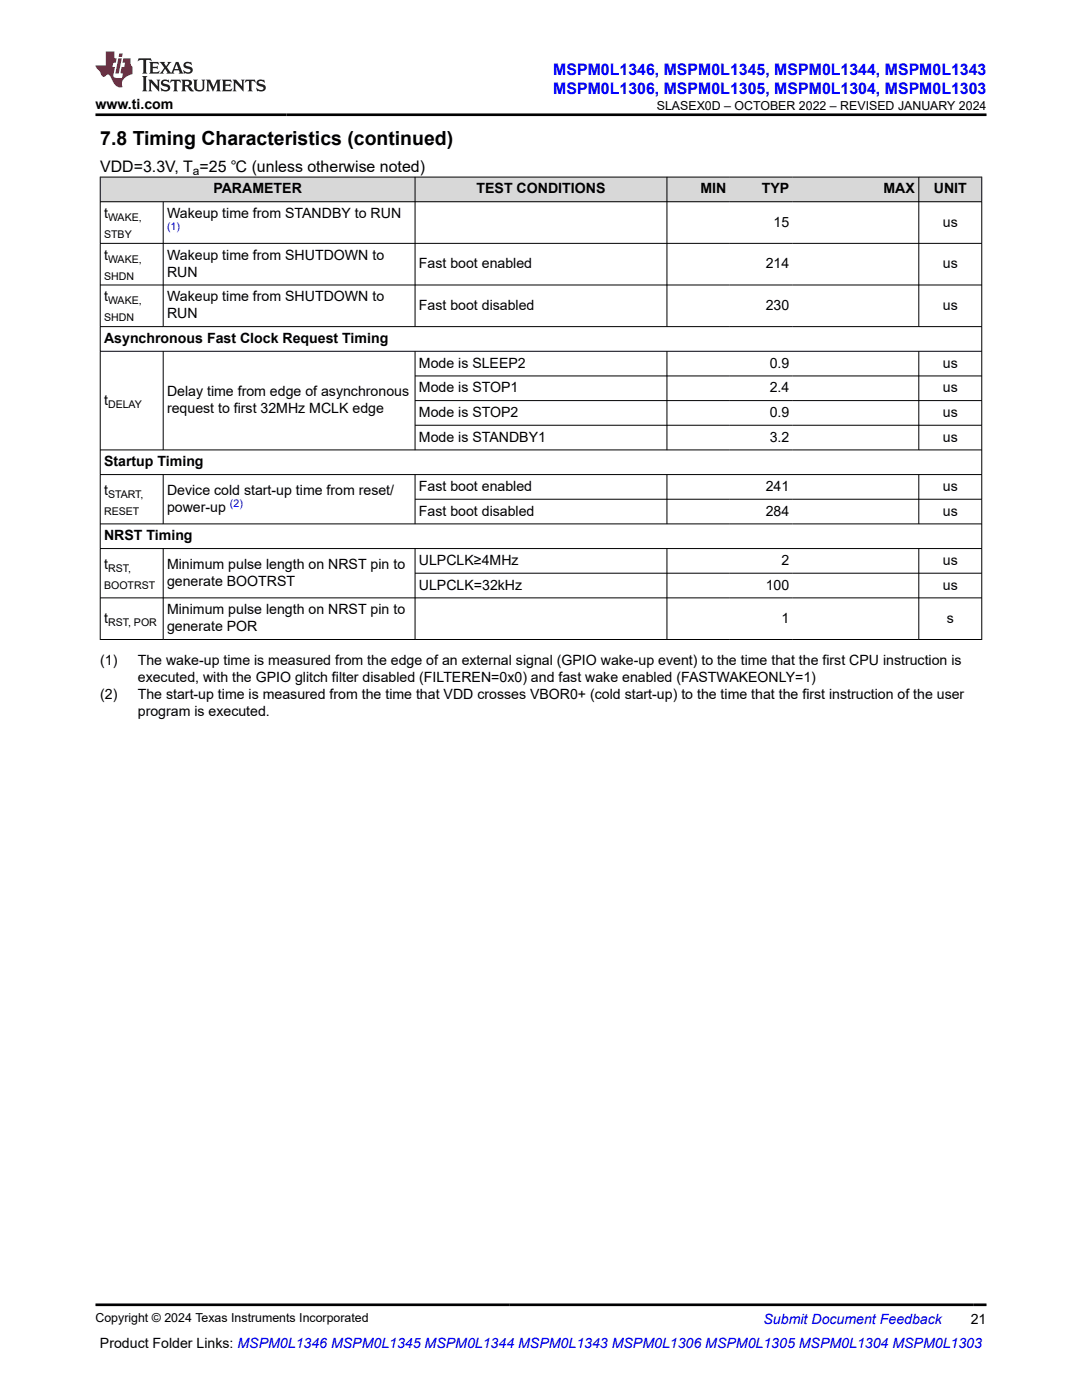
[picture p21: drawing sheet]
<svg xmlns="http://www.w3.org/2000/svg" width="216mm" height="279mm" viewBox="0 0 216 279" stroke-linecap="round" stroke-linejoin="round" font-family="sans-serif">
<defs><g id="words">
<text font-size="3.9" x="20" y="28.8">7.8 Timing Characteristics (continued)</text>
<g font-size="3.2" fill="#00f">
<text x="110.4" y="14.9">MSPM0L1346, MSPM0L1345, MSPM0L1344, MSPM0L1343</text>
<text x="110.4" y="18.7">MSPM0L1306, MSPM0L1305, MSPM0L1304, MSPM0L1303</text>
</g>
<text font-size="3.2" x="20" y="34.3">VDD=3.3V, T =25 ℃ (unless otherwise noted)</text>
<g font-size="2.8">
<text x="19" y="21.8">www.ti.com</text>
<text x="42.6" y="38.6">PARAMETER</text>
<text x="95.1" y="38.6">TEST CONDITIONS</text>
<text x="139.8" y="38.6">MIN</text>
<text x="152" y="38.6">TYP</text>
<text x="176.3" y="38.6">MAX</text>
<text x="186.3" y="38.6">UNIT</text>
<text x="20.8" y="43.5">t</text>
<text x="33.3" y="43.5">Wakeup time from STANDBY to RUN</text>
<text x="154.4" y="45.2">15</text>
<text x="188.1" y="45.2">us</text>
<text x="20.8" y="51.8">t</text>
<text x="33.3" y="51.8">Wakeup time from SHUTDOWN to</text>
<text x="83.6" y="53.5">Fast boot enabled</text>
<text x="152.8" y="53.5">214</text>
<text x="188.1" y="53.5">us</text>
<text x="33.3" y="55.2">RUN</text>
<text x="20.8" y="60.2">t</text>
<text x="33.3" y="60.2">Wakeup time from SHUTDOWN to</text>
<text x="33.3" y="63.5">RUN</text>
<text x="83.6" y="61.8">Fast boot disabled</text>
<text x="152.8" y="61.8">230</text>
<text x="188.1" y="61.8">us</text>
<text x="20.8" y="68.5">Asynchronous Fast Clock Request Timing</text>
<text x="83.6" y="73.4">Mode is SLEEP2</text>
<text x="153.6" y="73.4">0.9</text>
<text x="188.1" y="73.4">us</text>
<text x="20.8" y="80.8">t</text>
<text x="33.3" y="79.1">Delay time from edge of asynchronous</text>
<text x="33.3" y="82.5">request to first 32MHz MCLK edge</text>
<text x="83.6" y="78.3">Mode is STOP1</text>
<text x="83.6" y="83.2">Mode is STOP2</text>
<text x="153.6" y="78.3">2.4</text>
<text x="153.6" y="83.2">0.9</text>
<text x="188.1" y="78.3">us</text>
<text x="188.1" y="83.2">us</text>
<text x="83.6" y="88.1">Mode is STANDBY1</text>
<text x="153.6" y="88.1">3.2</text>
<text x="188.1" y="88.1">us</text>
<text x="20.8" y="93.1">Startup Timing</text>
<text x="20.8" y="98.8">t</text>
<text x="33.3" y="98.8">Device cold start-up time from reset/</text>
<text x="83.6" y="98">Fast boot enabled</text>
<text x="152.8" y="98">241</text>
<text x="188.1" y="98">us</text>
<text x="20.8" y="107.8">NRST Timing</text>
<text x="33.3" y="102.1">power-up</text>
<text x="83.6" y="102.9">Fast boot disabled</text>
<text x="152.8" y="102.9">284</text>
<text x="188.1" y="102.9">us</text>
<text x="20.8" y="113.5">t</text>
<text x="33.3" y="113.5">Minimum pulse length on NRST pin to</text>
<text x="83.6" y="112.7">ULPCLK≥4MHz</text>
<text x="155.9" y="112.7">2</text>
<text x="188.1" y="112.7">us</text>
<text x="33.3" y="116.9">generate BOOTRST</text>
<text x="83.6" y="117.7">ULPCLK=32kHz</text>
<text x="152.8" y="117.7">100</text>
<text x="188.1" y="117.7">us</text>
<text x="20.8" y="124.3">t</text>
<text x="33.3" y="122.6">Minimum pulse length on NRST pin to</text>
<text x="33.3" y="126">generate POR</text>
<text x="155.9" y="124.3">1</text>
<text x="188.9" y="124.3">s</text>
<text x="20" y="132.8">(1)</text>
<text x="27.5" y="132.8">The wake-up time is measured from the edge of an external signal (GPIO wake-up event) to the time that the first CPU instruction is</text>
<text x="27.5" y="136.2">executed, with the GPIO glitch filter disabled (FILTEREN=0x0) and fast wake enabled (FASTWAKEONLY=1)</text>
<text x="20" y="139.6">(2)</text>
<text x="27.5" y="139.6">The start-up time is measured from the time that VDD crosses VBOR0+ (cold start-up) to the time that the first instruction of the user</text>
<text x="27.5" y="142.9">program is executed.</text>
<text x="19.9" y="269">Product Folder Links: MSPM0L1346 MSPM0L1345 MSPM0L1344 MSPM0L1343 MSPM0L1306 MSPM0L1305 MSPM0L1304 MSPM0L1303</text>
<text x="193.7" y="264.2">21</text>
</g>
<text font-size="2.8" fill="#00f" x="152.4" y="264.2">Submit Document Feedback</text>
<g font-size="2.5">
<text x="131.1" y="21.9">SLASEX0D – OCTOBER 2022 – REVISED JANUARY 2024</text>
<text x="19" y="263.9">Copyright © 2024 Texas Instruments Incorporated</text>
</g>
<text font-size="2.4" x="38.5" y="34.9">a</text>
<g font-size="2.1">
<text x="20.8" y="47.5">STBY</text>
<text x="21.6" y="44.1">WAKE,</text>
<text x="21.6" y="52.4">WAKE,</text>
<text x="20.8" y="55.8">SHDN</text>
<text x="20.8" y="64.1">SHDN</text>
<text x="21.6" y="60.7">WAKE,</text>
<text x="21.6" y="81.3">DELAY</text>
<text x="21.6" y="99.3">START,</text>
<text x="20.8" y="102.7">RESET</text>
<text x="20.8" y="117.5">BOOTRST</text>
<text x="21.6" y="114.1">RST,</text>
<text x="21.6" y="124.8">RST, POR</text>
</g>
<g font-size="2.1" fill="#00f">
<text x="33.3" y="46">(1)</text>
<text x="45.9" y="101.2">(2)</text>
</g>
</g></defs>
<g fill="#d8d8d8">
<path d="M20 35.3h175.9v5h-175.9z" fill-rule="evenodd"/>
<path d="M20.1 35.4h62.7v4.8h-62.7z" fill-rule="evenodd"/>
<path d="M82.9 35.4h50.1v4.8h-50.1z" fill-rule="evenodd"/>
<path d="M133.1 35.4h12.5v4.8h-12.5z" fill-rule="evenodd"/>
<path d="M145.6 35.4h12.6v4.8h-12.6z" fill-rule="evenodd"/>
<path d="M158.2 35.4h25.1v4.8h-25.1z" fill-rule="evenodd"/>
<path d="M183.4 35.4h12.4v4.8h-12.4z" fill-rule="evenodd"/>
</g>
<g fill="none" stroke="#000" stroke-width=".2">
<path d="M19.9 35.3h176.1M20 35.3v92.4M82.8 35.3v29.9M133.1 35.3v29.9M183.3 35.3v29.9M195.9 35.3v92.4M19.9 40.3h176.1M19.9 48.6h176.1M19.9 56.9h176.1M32.6 40.3v24.9M19.9 65.2h176.1M19.9 70.1h176.1"/>
<path d="M32.6 70.1v19.8M82.8 70.1v19.8M82.8 75h113.2M82.8 79.9h113.2M133.1 70.1v19.8M183.3 70.1v19.8M19.9 89.8h176.1M19.9 94.7h176.1M32.6 94.7v9.9M82.8 94.7v9.9M82.8 84.9h113.2M82.8 99.6h113.2"/>
<path d="M133.1 94.7v9.9M183.3 94.7v9.9M19.9 104.6h176.1M19.9 109.5h176.1M32.6 109.5v18.2M82.8 109.5v18.2M82.8 114.4h113.2M133.1 109.5v18.2M183.3 109.5v18.2M196 119.3h-176.1M19.9 127.6h176.1"/>
</g>
<path d="M27.7 11.6l-.2 .6 .5-.2h.6v.1v2.2l-.2 .4h1l-.2-.4v-2.2v-.1h.5l.5 .2-.1-.6zM29.8 12.4l.2 .3v1.6l-.2 .4h1.9l.1-.6a1.08 1.08 0 0 1-1.3 .2v-.7h.6l.4 .2v-.7l-.4 .2h-.6v-.5l.2-.2a1 1 0 0 1 1 .3l-.1-.5zM31.8 12.4l1 1.1-1 1.2h.9l-.2-.2 .4-.8 .5 .8-.2 .2h1.6l-.2-.2 .1-.5h1l.1 .5-.1 .2h.9l-.2-.4-.8-1.9h-.5l-1 2.1-.8-1.1 .9-1h-.8l.2 .2-.5 .6-.3-.6 .1-.2zM35.2 12.8l.4 1h-.8zM36.8 12.5a.65 .65 0 0 0-.2 .7 .65 .65 0 0 0 .6 .5l.7 .1 .1 .3a.79 .79 0 0 1-.7 .4 .79 .79 0 0 1-.7-.5l.1 .7 .2-.1a.93 .93 0 0 0 1.1 0 .93 .93 0 0 0 .4-.9 1.46 1.46 0 0 0-1.2-.6l-.1-.3a1.09 1.09 0 0 1 1.2 .2l-.2-.6-.1 .1-.6-.2zM28.4 15.2l.2 .4v2.2l-.2 .4h1l-.2-.4v-2.2l.2-.4zM29.6 15.9l.2 .4v1.5l-.2 .4h.8l-.3-.4v-1.3l1.7 1.8v-2l.2-.4h-.8l.2 .2 .1 1.1-1.2-1.3zM32.3 16a.65 .65 0 0 0-.2 .8 .65 .65 0 0 0 .7 .4l.6 .2 .1 .2a.79 .79 0 0 1-.7 .4 .79 .79 0 0 1-.7-.5l.1 .7 .2-.1a.93 .93 0 0 0 1.1 .1 .93 .93 0 0 0 .4-1 1.46 1.46 0 0 0-1.2-.5l-.1-.4a1.09 1.09 0 0 1 1.2 .2l-.2-.6-.1 .1-.6-.1zM34.1 15.9l-.1 .6a.63 .63 0 0 1 .7-.3l.1 1.6-.3 .4h1l-.2-.4v-1.6a.66 .66 0 0 1 .8 .3l-.1-.6zM36.2 15.9l.2 .4v1.5l-.2 .4h.9l-.2-.2v-.7h.5l.1 .2a.79 .79 0 0 0 1.2 .6l-1-.9a.61 .61 0 0 0 .6-.6 .61 .61 0 0 0-.5-.7zM36.9 16.2h.2a.47 .47 0 0 1 .5 .1 .47 .47 0 0 1 .1 .5l-.2 .1-.6 .1zM38.5 15.9l.2 .2a2.27 2.27 0 0 0 .4 2 1.04 1.04 0 0 0 1.7-.7v-1.3l.2-.2h-.8l.2 .4v1.1a.6 .6 0 0 1-.6 .6 .6 .6 0 0 1-.6-.6v-1.1l.3-.4zM41.1 15.9l.2 .4v1.5l-.2 .4h.7l-.2-.4v-1.4l.9 1.9 .8-1.9v1.4l-.2 .4h1l-.3-.4v-1.5l.3-.4h-.8l-.7 1.5-.7-1.5zM44.3 15.9l.2 .4v1.5l-.2 .4h1.9l.1-.6a1.09 1.09 0 0 1-1.3 .2v-.7h.6l.4 .2v-.6l-.4 .2h-.6v-.6l.2-.1a1.01 1.01 0 0 1 1 .3l-.1-.6zM46.4 15.9l.3 .4v1.5l-.3 .4h.8l-.2-.4v-1.3l1.6 1.8v-2l.2-.4h-.7l.2 .2v1.1l-1.2-1.3zM49 15.9l-.1 .6a.63 .63 0 0 1 .8-.3v1.6l-.3 .4h1l-.2-.4v-1.6a.66 .66 0 0 1 .8 .3l-.1-.6zM51.4 16a.65 .65 0 0 0-.2 .8 .65 .65 0 0 0 .6 .4l.6 .2 .2 .2a.79 .79 0 0 1-.8 .4 .79 .79 0 0 1-.6-.5l.1 .7 .2-.1a.93 .93 0 0 0 1 .1 .93 .93 0 0 0 .5-1 1.46 1.46 0 0 0-1.3-.5l-.1-.4a1.09 1.09 0 0 1 1.3 .2l-.2-.6-.2 .1-.5-.1z" fill="#231f20"/>
<path d="M21.1 10.3v2.7h-2.1l.1 .4 .9 1a.95 .95 0 0 0 .9 .9 .59 .59 0 0 1 .6-.4 .59 .59 0 0 1 .5 .3l.4 .8a1.59 1.59 0 0 0 2.1 1.4 1.61 1.61 0 0 1 1-2.3l1-.3-.1-1.5a1.59 1.59 0 0 1-.4-1.7h-1.4l-.2 .9h.5l-.1 .9h-.5l-.2 .9v.3l.4 .1-.2 .9h-.6a.73 .73 0 0 1-1.1-.7l.3-1.5h-.5l.2-.9h.5l.2-.9h-.5v-1.3zM23.6 11.6l-.6 3.1h.7l.6-3.1zM23.8 10.7l-.1 .6h.7l.1-.6z" fill="#ed1c24"/>
<path d="M19 22.9h177.8M19 260.4h177.8" fill="none" stroke="#000" stroke-width=".53"/>
<use href="#words"/>
</svg>
